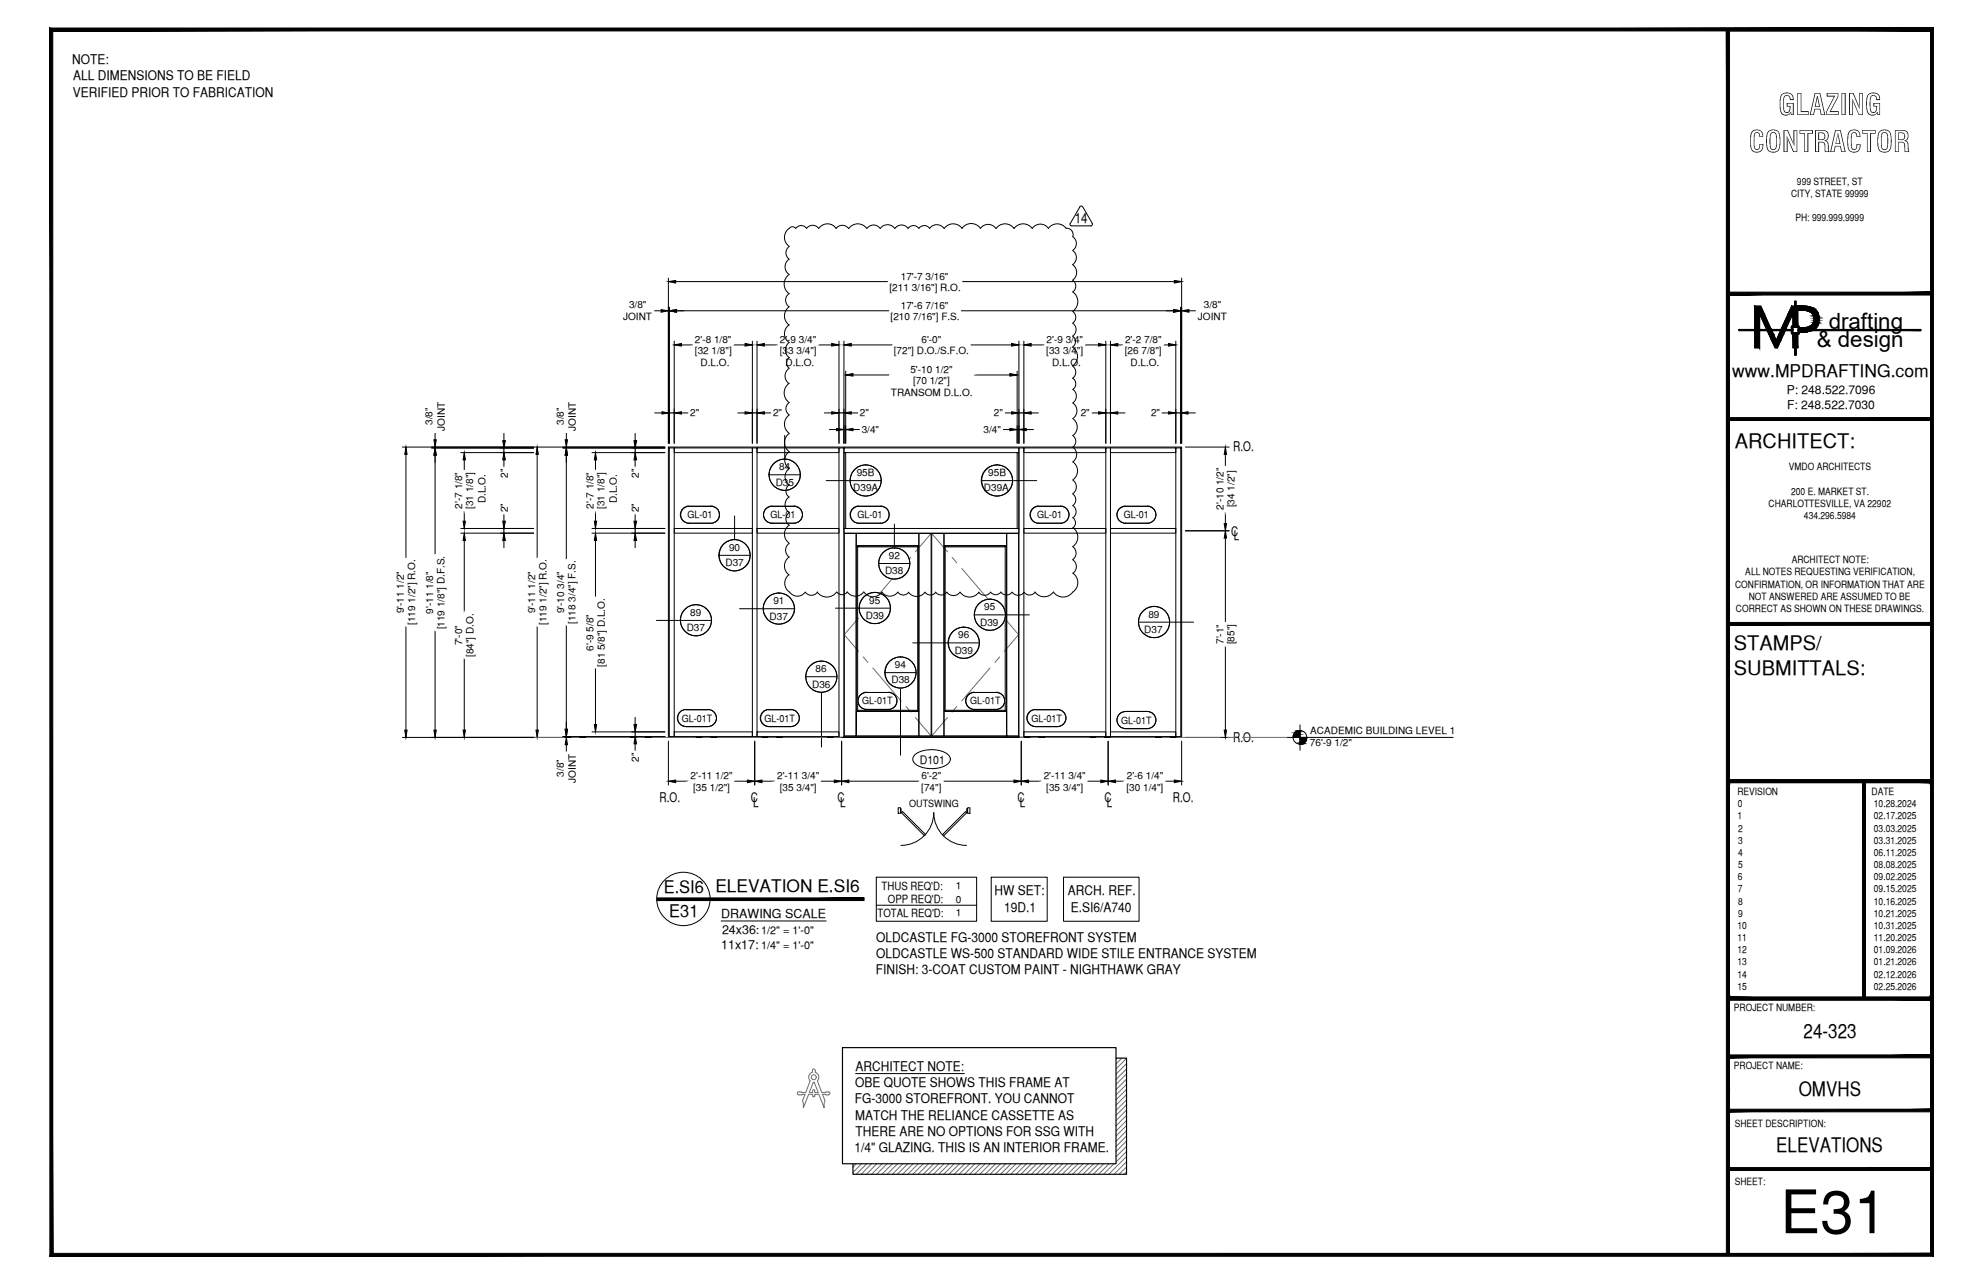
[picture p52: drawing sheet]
<svg xmlns="http://www.w3.org/2000/svg" width="432mm" height="279mm" viewBox="0 0 432 279" stroke-linecap="round" stroke-linejoin="round" font-family="sans-serif">
<defs><g id="words">
<text font-size="13.1" x="387.7" y="268.4">E31</text>
<g font-size="6.3">
<text x="387.2" y="25">GLAZING</text>
<text x="380.8" y="33.1">CONTRACTOR</text>
</g>
<g font-size="4.9">
<text x="398.2" y="71.5">drafting</text>
<text x="395.6" y="75.5">&amp; design</text>
</g>
<g font-size="4.4">
<text x="377.8" y="97.5">ARCHITECT:</text>
<text x="377.6" y="141.5">STAMPS/</text>
<text x="377.6" y="146.9">SUBMITTALS:</text>
<text x="392.7" y="225.8">24-323</text>
<text x="391.7" y="238.5">OMVHS</text>
<text x="386.8" y="250.7">ELEVATIONS</text>
</g>
<g font-size="3.8">
<text x="377.2" y="82">www.MPDRAFTING.com</text>
<text x="144.5" y="194.3">E.SI6 ELEVATION E.SI6</text>
<text x="145.7" y="199.5">E31</text>
</g>
<text font-size="3.1" x="234.1" y="48.5">14</text>
<g font-size="2.9">
<text x="15.7" y="13.9">NOTE:</text>
<text x="15.9" y="17.5">ALL DIMENSIONS TO BE FIELD</text>
<text x="15.9" y="21">VERIFIED PRIOR TO FABRICATION</text>
<text x="268.5" y="98.2">R.O.</text>
<text x="268.1" y="116.6">C</text>
<text x="268.7" y="117.6">L</text>
<text x="268.5" y="161.4">R.O.</text>
<text x="143.6" y="174.5">R.O.</text>
<text x="163.5" y="174.5">C</text>
<text x="164" y="175.5">L</text>
<text x="182.4" y="174.5">C</text>
<text x="182.9" y="175.5">L</text>
<text x="221.6" y="174.5">C</text>
<text x="222.1" y="175.5">L</text>
<text x="240.5" y="174.5">C</text>
<text x="241" y="175.5">L</text>
<text x="255.4" y="174.5">R.O.</text>
<text x="216.5" y="194.8">HW SET:</text>
<text x="232.5" y="194.8">ARCH. REF.</text>
<text x="218.6" y="198.4">19D.1</text>
<text x="233.2" y="198.4">E.SI6/A740</text>
<text x="190.8" y="204.9">OLDCASTLE FG-3000 STOREFRONT SYSTEM</text>
<text x="190.8" y="208.5">OLDCASTLE WS-500 STANDARD WIDE STILE ENTRANCE SYSTEM</text>
<text x="190.7" y="212">FINISH: 3-COAT CUSTOM PAINT - NIGHTHAWK GRAY</text>
<text x="186.3" y="233">ARCHITECT NOTE:</text>
<text x="186.2" y="236.5">OBE QUOTE SHOWS THIS FRAME AT</text>
<text x="186.1" y="240.1">FG-3000 STOREFRONT. YOU CANNOT</text>
<text x="186.2" y="243.6">MATCH THE RELIANCE CASSETTE AS</text>
<text x="186.1" y="250.8">1/4&quot; GLAZING. THIS IS AN INTERIOR FRAME.</text>
<text x="186.3" y="247.2">THERE ARE NO OPTIONS FOR SSG WITH</text>
</g>
<g font-size="2.7">
<text x="157" y="199.8">DRAWING SCALE</text>
<text x="157.2" y="203.1">24x36:</text>
<text x="157" y="206.4">11x17:</text>
</g>
<g font-size="2.6">
<text x="389.1" y="85.8">P: 248.522.7096</text>
<text x="389.1" y="89">F: 248.522.7030</text>
</g>
<g font-size="2.5">
<text x="200.3" y="166.2">D101</text>
<text x="192" y="193.6">THUS REQ'D:</text>
<text x="193.4" y="196.6">OPP REQ'D:</text>
<text x="191.1" y="199.5">TOTAL REQ'D:</text>
</g>
<g font-size="2.4">
<text x="165.7" y="203.3">1/2&quot; = 1'-0&quot;</text>
<text x="165.7" y="206.4">1/4&quot; = 1'-0&quot;</text>
</g>
<g font-size="2.2">
<text x="391.3" y="40.2">999 STREET, ST</text>
<text x="390" y="42.9">CITY, STATE 99999</text>
<text x="391" y="48.2">PH: 999.999.9999</text>
<text x="193.7" y="63.3">[211 3/16&quot;] R.O.</text>
<text x="196.2" y="60.8">17'-7 3/16&quot;</text>
<text x="135.7" y="69.7">JOINT</text>
<text x="137" y="67.1">3/8&quot;</text>
<text x="193.9" y="69.7">[210 7/16&quot;] F.S.</text>
<text x="196.2" y="67.2">17'-6 7/16&quot;</text>
<text x="260.9" y="69.7">JOINT</text>
<text x="262.1" y="67.1">3/8&quot;</text>
<text x="151.3" y="74.6">2'-8 1/8&quot;</text>
<text x="151.3" y="77">[32 1/8&quot;]</text>
<text x="169.8" y="74.6">2'-9 3/4&quot;</text>
<text x="169.8" y="77">[33 3/4&quot;]</text>
<text x="194.6" y="77">[72&quot;] D.O./S.F.O.</text>
<text x="200.7" y="74.6">6'-0&quot;</text>
<text x="227.8" y="77">[33 3/4&quot;]</text>
<text x="227.9" y="74.6">2'-9 3/4&quot;</text>
<text x="244.9" y="77">[26 7/8&quot;]</text>
<text x="245" y="74.6">2'-2 7/8&quot;</text>
<text x="152.6" y="79.7">D.L.O.</text>
<text x="171" y="79.7">D.L.O.</text>
<text x="198.2" y="81.2">5'-10 1/2&quot;</text>
<text x="198.8" y="83.6">[70 1/2&quot;]</text>
<text x="229.1" y="79.7">D.L.O.</text>
<text x="246.2" y="79.7">D.L.O.</text>
<text x="194" y="86.2">TRANSOM D.L.O.</text>
<text x="94.2" y="92.5" transform="rotate(-90 94.2 92.5)">3/8&quot;</text>
<text x="96.8" y="93.7" transform="rotate(-90 96.8 93.7)">JOINT</text>
<text x="122.7" y="92.5" transform="rotate(-90 122.7 92.5)">3/8&quot;</text>
<text x="125.4" y="93.7" transform="rotate(-90 125.4 93.7)">JOINT</text>
<text x="150.3" y="90.6">2&quot;</text>
<text x="168.3" y="90.6">2&quot;</text>
<text x="187.3" y="90.6">2&quot;</text>
<text x="187.6" y="94.2">3/4&quot;</text>
<text x="214.2" y="94.2">3/4&quot;</text>
<text x="216.4" y="90.6">2&quot;</text>
<text x="235.3" y="90.6">2&quot;</text>
<text x="250.6" y="90.6">2&quot;</text>
<text x="110.6" y="103.9" transform="rotate(-90 110.6 103.9)">2&quot;</text>
<text x="139.1" y="103.9" transform="rotate(-90 139.1 103.9)">2&quot;</text>
<text x="168.9" y="105.7">D35</text>
<text x="169.7" y="102.4">84</text>
<text x="185.8" y="106.9">D39A</text>
<text x="186.6" y="103.6">95B</text>
<text x="214.2" y="106.9">D39A</text>
<text x="215.2" y="103.6">95B</text>
<text x="389.5" y="102.3">VMDO ARCHITECTS</text>
<text x="390" y="107.6">200 E. MARKET ST.</text>
<text x="100.6" y="110.7" transform="rotate(-90 100.6 110.7)">2'-7 1/8&quot;</text>
<text x="103.1" y="110.7" transform="rotate(-90 103.1 110.7)">[31 1/8&quot;]</text>
<text x="105.7" y="109.5" transform="rotate(-90 105.7 109.5)">D.L.O.</text>
<text x="110.6" y="111.5" transform="rotate(-90 110.6 111.5)">2&quot;</text>
<text x="129.2" y="110.7" transform="rotate(-90 129.2 110.7)">2'-7 1/8&quot;</text>
<text x="131.6" y="110.7" transform="rotate(-90 131.6 110.7)">[31 1/8&quot;]</text>
<text x="134.3" y="109.5" transform="rotate(-90 134.3 109.5)">D.L.O.</text>
<text x="139.1" y="111.5" transform="rotate(-90 139.1 111.5)">2&quot;</text>
<text x="149.7" y="112.8">GL-01</text>
<text x="167.8" y="112.8">GL-01</text>
<text x="186.7" y="112.8">GL-01</text>
<text x="225.9" y="112.8">GL-01</text>
<text x="244.7" y="112.8">GL-01</text>
<text x="266.4" y="110.9" transform="rotate(-90 266.4 110.9)">2'-10 1/2&quot;</text>
<text x="268.8" y="110.4" transform="rotate(-90 268.8 110.4)">[34 1/2&quot;]</text>
<text x="385.1" y="110.3">CHARLOTTESVILLE, VA 22902</text>
<text x="392.8" y="113">434.296.5984</text>
<text x="158.7" y="119.9">90</text>
<text x="158" y="123.2">D37</text>
<text x="192.7" y="125">D38</text>
<text x="193.5" y="121.7">92</text>
<text x="380" y="125.2">ALL NOTES REQUESTING VERIFICATION,</text>
<text x="390.1" y="122.6">ARCHITECT NOTE:</text>
<text x="168.4" y="131.5">91</text>
<text x="189.3" y="131.4">95</text>
<text x="377.8" y="127.9">CONFIRMATION, OR INFORMATION THAT ARE</text>
<text x="380.8" y="130.6">NOT ANSWERED ARE ASSUMED TO BE</text>
<text x="87.9" y="133.5" transform="rotate(-90 87.9 133.5)">9'-11 1/2&quot;</text>
<text x="90.4" y="136" transform="rotate(-90 90.4 136)">[119 1/2&quot;] R.O.</text>
<text x="94.3" y="133.5" transform="rotate(-90 94.3 133.5)">9'-11 1/8&quot;</text>
<text x="96.8" y="137" transform="rotate(-90 96.8 137)">[119 1/8&quot;] D.F.S.</text>
<text x="116.5" y="133.5" transform="rotate(-90 116.5 133.5)">9'-11 1/2&quot;</text>
<text x="119" y="136" transform="rotate(-90 119 136)">[119 1/2&quot;] R.O.</text>
<text x="122.9" y="133.5" transform="rotate(-90 122.9 133.5)">9'-10 3/4&quot;</text>
<text x="125.3" y="135.8" transform="rotate(-90 125.3 135.8)">[118 3/4&quot;] F.S.</text>
<text x="149.5" y="137.4">D37</text>
<text x="150.3" y="134">89</text>
<text x="167.6" y="134.8">D37</text>
<text x="188.5" y="134.7">D39</text>
<text x="213.4" y="136.1">D39</text>
<text x="214.3" y="132.8">95</text>
<text x="249.2" y="137.7">D37</text>
<text x="250.1" y="134.4">89</text>
<text x="378" y="133.2">CORRECT AS SHOWN ON THESE DRAWINGS.</text>
<text x="100.6" y="140.4" transform="rotate(-90 100.6 140.4)">7'-0&quot;</text>
<text x="103.1" y="143" transform="rotate(-90 103.1 143)">[84&quot;] D.O.</text>
<text x="129.2" y="141.6" transform="rotate(-90 129.2 141.6)">6'-9 5/8&quot;</text>
<text x="207.9" y="142.2">D39</text>
<text x="208.7" y="138.9">96</text>
<text x="266.4" y="140.1" transform="rotate(-90 266.4 140.1)">7'-1&quot;</text>
<text x="268.8" y="140.2" transform="rotate(-90 268.8 140.2)">[85&quot;]</text>
<text x="131.7" y="145.1" transform="rotate(-90 131.7 145.1)">[81 5/8&quot;] D.L.O.</text>
<text x="176.8" y="149.6">D36</text>
<text x="177.6" y="146.3">86</text>
<text x="194.1" y="148.7">D38</text>
<text x="194.9" y="145.4">94</text>
<text x="187.8" y="153.3">GL-01T</text>
<text x="211.3" y="153.3">GL-01T</text>
<text x="148.5" y="157">GL-01T</text>
<text x="166.5" y="157">GL-01T</text>
<text x="224.6" y="157">GL-01T</text>
<text x="244.2" y="157.5">GL-01T</text>
<text x="285.3" y="159.8">ACADEMIC BUILDING LEVEL 1</text>
<text x="139.1" y="165.7" transform="rotate(-90 139.1 165.7)">2&quot;</text>
<text x="285.2" y="162.4">76'-9 1/2&quot;</text>
<text x="122.7" y="169" transform="rotate(-90 122.7 169)">3/8&quot;</text>
<text x="125.4" y="170.3" transform="rotate(-90 125.4 170.3)">JOINT</text>
<text x="150.4" y="169.5">2'-11 1/2&quot;</text>
<text x="150.9" y="172">[35 1/2&quot;]</text>
<text x="169.2" y="169.5">2'-11 3/4&quot;</text>
<text x="169.8" y="172">[35 3/4&quot;]</text>
<text x="200.6" y="172">[74&quot;]</text>
<text x="200.7" y="169.5">6'-2&quot;</text>
<text x="227.3" y="169.5">2'-11 3/4&quot;</text>
<text x="227.8" y="172">[35 3/4&quot;]</text>
<text x="245.3" y="172">[30 1/4&quot;]</text>
<text x="245.4" y="169.5">2'-6 1/4&quot;</text>
<text x="378.3" y="173">REVISION</text>
<text x="407.5" y="173">DATE</text>
<text x="198" y="175.5">OUTSWING</text>
<text x="378.3" y="178.3">1</text>
<text x="378.4" y="175.7">0</text>
<text x="408" y="175.7">10.28.2024</text>
<text x="408" y="178.3">02.17.2025</text>
<text x="378.5" y="181">2</text>
<text x="378.5" y="183.6">3</text>
<text x="408" y="181">03.03.2025</text>
<text x="408" y="183.6">03.31.2025</text>
<text x="378.4" y="191.6">6</text>
<text x="378.5" y="186.2">4</text>
<text x="378.5" y="188.9">5</text>
<text x="408" y="186.2">06.11.2025</text>
<text x="408" y="188.9">08.08.2025</text>
<text x="408" y="191.6">09.02.2025</text>
<text x="208.2" y="193.5">1</text>
<text x="208.2" y="196.5">0</text>
<text x="378.4" y="194.2">7</text>
<text x="378.5" y="196.8">8</text>
<text x="408" y="194.2">09.15.2025</text>
<text x="408" y="196.8">10.16.2025</text>
<text x="208.2" y="199.3">1</text>
<text x="378.3" y="202.1">10</text>
<text x="378.5" y="199.5">9</text>
<text x="408" y="199.5">10.21.2025</text>
<text x="408" y="202.1">10.31.2025</text>
<text x="378.3" y="204.8">11</text>
<text x="378.3" y="207.5">12</text>
<text x="408" y="204.8">11.20.2025</text>
<text x="408" y="207.5">01.09.2026</text>
<text x="378.3" y="210.1">13</text>
<text x="378.3" y="212.7">14</text>
<text x="378.3" y="215.4">15</text>
<text x="408" y="210.1">01.21.2026</text>
<text x="408" y="212.7">02.12.2026</text>
<text x="408" y="215.4">02.25.2026</text>
<text x="377.6" y="219.9">PROJECT NUMBER:</text>
<text x="377.6" y="232.5">PROJECT NAME:</text>
<text x="377.8" y="245.2">SHEET DESCRIPTION:</text>
<text x="377.8" y="257.9">SHEET:</text>
</g>
</g></defs>
<!-- layer: COMPONENTS -->
<g fill="none" stroke="#000" stroke-width=".22">
<path d="M145.7 97.5h1.1v62.8h-1.1zM146.8 97.5h17v1h-17zM163.8 97.5h1v62.8h-1zM164.8 97.5h17.9v1h-17.9zM182.7 97.5h1.1v63h-1.1zM183.8 97.5h38.1v1h-38.1zM221.9 97.5h1v63h-1zM222.9 97.5h17.9v1h-17.9zM240.8 97.5h1v62.8h-1zM241.8 97.5h14.2v1h-14.2zM256 97.5h1.1v62.8h-1.1zM146.8 115h17v1h-17z"/>
<path d="M164.8 115h17.9v1h-17.9zM183.8 115h38.1v1h-38.1zM222.9 115h17.9v1h-17.9zM241.8 115h14.2v1h-14.2zM146.8 159.3h17v1h-17zM164.8 159.3h17.9v1h-17.9zM222.9 159.3h17.9v1h-17.9zM241.8 159.3h14.2v1h-14.2z"/>
</g>
<!-- layer: SYMBOLS -->
<g fill="none" stroke="#fff" stroke-width=".22">
<path d="M170.9 99.9l.9 .1M149.7 113.9h5.4h-5h4.7M154.8 110.2h-5.1h5.4M160 117.4l.8 .1M167.8 113.9h5.4h-5.1h4.8M172.9 110.2h-5.1h5.4M186.7 113.9h5.4h-5.1h4.8M188.5 101.2l.9 .1M191.8 110.2h-5.1h5.4M194.8 119.3h.8M217.1 101.2l-.8 .1M225.9 113.9h5.4h-5.1h4.7"/>
<path d="M230.9 110.2h-5h5.4M244.8 113.9h5.4h-5.1h4.8M249.9 110.2h-5.1h5.4M151.6 131.6l.8 .1M169.6 129l.9 .2M190.5 128.9l.9 .1M209.9 136.5l.9 .1M215.6 130.4l-.9 .1M251.3 132l-.9 .1M149.1 158.1h5.4h-5.1h4.8M154.2 154.4h-5.1h5.4M167.1 158.1h5.4h-5.1h4.8"/>
<path d="M172.2 154.4h-5.1h5.4M178.9 143.9l.8 .1M188.4 154.4h5.4h-5.1h4.8M193.5 150.7h-5.1h5.4M196.1 142.9l.9 .2M211.8 150.7h5.4h-5M212.2 154.4h4.7h-5.1h5.4M225.2 158.1h5.4h-5.1h4.8M230.3 154.4h-5.1h5.4M244.8 158.5h5.4l-5.1 .1h4.8M249.9 154.8l-5.1 .1h5.4"/>
</g>
<g fill="#fff" stroke="#fff" stroke-width=".22">
<path d="M149.2 110.4l.5-.2h5.4zM149.2 110.4h6.6l-.7-.2zM148.7 110.8l.5-.4h6.6zM148.7 110.8h7.6l-.5-.4zM148.7 110.8h7.6l-8 .6zM148.3 111.4h8.3l-.3-.6zM148.3 111.4h8.3l-8.4 .6zM148.2 112h8.5l-.1-.6zM148.2 112h8.5l-8.4 .6zM148.3 112.6h8.3l.1-.6zM148.3 112.6h8.3l-7.9 .6zM148.7 113.2h7.6l.3-.6zM148.7 113.2h7.6l-7.1 .4zM149.2 113.6h6.6l.5-.4zM149.2 113.6h6.6l-6.1 .3zM149.7 113.9h5.4l.7-.3z"/>
<path d="M166.6 154.6l.5-.2h5.4zM166.6 154.6h6.6l-.7-.2zM166.1 155.1l.5-.5h6.6zM166.1 155.1h7.5l-.4-.5zM166.1 155.1h7.5l-7.9 .5zM165.7 155.6h8.3l-.4-.5zM165.7 155.6h8.3l-8.4 .7zM165.6 156.3h8.5l-.1-.7zM165.6 156.3h8.5l-8.4 .6zM165.7 156.9h8.3l.1-.6zM165.7 156.9h8.3l-7.9 .5zM166.1 157.4h7.6l.3-.5zM166.1 157.4h7.6l-7.1 .5zM166.6 157.9h6.6l.5-.5zM166.6 157.9h6.6l-6.1 .2zM167.1 158.1h5.4l.7-.2z"/>
<path d="M186.1 110.4l.6-.2h5.4zM186.1 110.4h6.6l-.6-.2zM185.6 110.8l.5-.4h6.6zM185.6 110.8h7.6l-.5-.4zM185.6 110.8h7.6l-7.9 .6zM185.3 111.4h8.2l-.3-.6zM185.3 111.4h8.2l-8.3 .6zM185.2 112h8.4l-.1-.6zM185.2 112h8.4l-8.3 .6zM185.3 112.6h8.2l.1-.6zM185.3 112.6h8.2l-7.9 .6zM185.6 113.2h7.6l.3-.6zM185.6 113.2h7.6l-7.1 .4zM186.1 113.6h6.6l.5-.4zM186.1 113.6h6.6l-6 .3zM186.7 113.9h5.4l.6-.3z"/>
<path d="M225.2 110.4l.7-.2h5.4zM225.2 110.4h6.7l-.6-.2zM224.8 110.8l.4-.4h6.7zM224.8 110.8h7.5l-.4-.4zM224.8 110.8h7.5l-7.8 .6zM224.5 111.4h8.2l-.4-.6zM224.5 111.4h8.2l-8.4 .6zM224.3 112h8.5l-.1-.6zM224.3 112h8.5l-8.3 .6zM224.5 112.6h8.2l.1-.6zM224.5 112.6h8.2l-7.9 .6zM224.8 113.2h7.5l.4-.6zM224.8 113.2h7.5l-7.1 .4zM225.2 113.6h6.7l.4-.4zM225.2 113.6h6.7l-6 .3zM225.9 113.9h5.4l.6-.3z"/>
<path d="M224.6 154.6l.6-.2h5.4zM224.6 154.6h6.6l-.6-.2zM224.1 155.1l.5-.5h6.6zM224.1 155.1h7.6l-.5-.5zM224.1 155.1h7.6l-7.9 .5zM223.8 155.6h8.2l-.3-.5zM223.8 155.6h8.2l-8.4 .7zM223.6 156.3h8.6l-.2-.7zM223.6 156.3h8.6l-8.4 .6zM223.8 156.9h8.2l.2-.6zM223.8 156.9h8.2l-7.9 .5zM224.1 157.4h7.6l.3-.5zM224.1 157.4h7.6l-7.1 .5zM224.6 157.9h6.6l.5-.5zM224.6 157.9h6.6l-6 .2zM225.2 158.1h5.4l.6-.2z"/>
<path d="M244.2 155.1l.6-.2h5.4zM244.2 155.1h6.6l-.6-.2zM243.6 155.5l.6-.4h6.6zM243.6 155.5h7.7l-.5-.4zM243.6 155.5h7.7l-8 .6zM243.3 156.1h8.3l-.3-.6zM243.3 156.1h8.3l-8.4 .6zM243.2 156.7h8.5l-.1-.6zM243.2 156.7h8.5l-8.4 .6zM243.3 157.3h8.3l.1-.6zM243.3 157.3h8.3l-8 .6zM243.6 157.9h7.7l.3-.6zM243.6 157.9h7.7l-7.1 .4zM244.2 158.3h6.6l.5-.4zM244.2 158.3h6.6l-6 .2zM244.8 158.5h5.4l.6-.2z"/>
<path d="M187.8 150.9l.6-.2h5.4zM187.8 150.9h6.6l-.6-.2zM187.3 151.3l.5-.4h6.6zM187.3 151.3h7.6l-.5-.4zM187.3 151.3h7.6l-8 .6zM186.9 151.9h8.3l-.3-.6zM186.9 151.9h8.3l-8.4 .6zM186.8 152.5h8.5l-.1-.6zM186.8 152.5h8.5l-8.4 .7zM186.9 153.2h8.3l.1-.7zM186.9 153.2h8.3l-7.9 .5zM187.3 153.7h7.6l.3-.5zM187.3 153.7h7.6l-7.1 .4zM187.8 154.1h6.6l.5-.4zM187.8 154.1h6.6l-6 .3zM188.4 154.4h5.4l.6-.3z"/>
<path d="M211.8 150.7l6.1 .2-.7-.2zM211.3 150.9l.5-.2 6.1 .2zM211.3 150.9l7.1 .4-.5-.4zM210.8 151.3l.5-.4 7.1 .4zM210.8 151.3l7.9 .6-.3-.6zM210.8 151.3l7.9 .6h-8.3zM210.4 151.9l8.4 .6-.1-.6zM210.4 151.9l8.4 .6h-8.5zM210.3 152.5l8.4 .7 .1-.7zM210.3 152.5l8.4 .7h-8.3zM210.4 153.2l8 .5 .3-.5zM210.4 153.2l8 .5h-7.6zM210.8 153.7l7.1 .4 .5-.4zM210.8 153.7l7.1 .4h-6.6zM211.3 154.1l5.9 .3 .7-.3zM211.3 154.1l5.9 .3h-5.4z"/>
<path d="M148.5 154.6l.6-.2h5.4zM148.5 154.6h6.6l-.6-.2zM148 155.1l.5-.5h6.6zM148 155.1h7.6l-.5-.5zM148 155.1h7.6l-8 .5zM147.6 155.6h8.3l-.3-.5zM147.6 155.6h8.3l-8.3 .7zM147.6 156.3h8.4l-.1-.7zM147.6 156.3h8.4l-8.4 .6zM147.6 156.9h8.3l.1-.6zM147.6 156.9h8.3l-7.9 .5zM148 157.4h7.6l.3-.5zM148 157.4h7.6l-7.1 .5zM148.5 157.9h6.6l.5-.5zM148.5 157.9h6.6l-6 .2zM149.1 158.1h5.4l.6-.2z"/>
<path d="M167.2 110.4l.6-.2h5.4zM167.2 110.4h6.6l-.6-.2zM166.7 110.8l.5-.4h6.6zM166.7 110.8h7.6l-.5-.4zM166.7 110.8h7.6l-7.9 .6zM166.4 111.4h8.2l-.3-.6zM166.4 111.4h8.2l-8.4 .6zM166.2 112h8.6l-.2-.6zM166.2 112h8.6l-8.4 .6zM166.4 112.6h8.2l.2-.6zM166.4 112.6h8.2l-7.9 .6zM166.7 113.2h7.6l.3-.6zM166.7 113.2h7.6l-7.1 .4zM167.2 113.6h6.6l.5-.4zM167.2 113.6h6.6l-6 .3zM167.8 113.9h5.4l.6-.3z"/>
<path d="M244.2 110.4l.6-.2h5.4zM244.2 110.4h6.6l-.6-.2zM243.6 110.8l.6-.4h6.6zM243.6 110.8h7.7l-.5-.4zM243.6 110.8h7.7l-8 .6zM243.3 111.4h8.3l-.3-.6zM243.3 111.4h8.3l-8.4 .6zM243.2 112h8.5l-.1-.6zM243.2 112h8.5l-8.4 .6zM243.3 112.6h8.3l.1-.6zM243.3 112.6h8.3l-8 .6zM243.6 113.2h7.7l.3-.6zM243.6 113.2h7.7l-7.1 .4zM244.2 113.6h6.6l.5-.4zM244.2 113.6h6.6l-6 .3zM244.8 113.9h5.4l.6-.3z"/>
<path d="M169.2 106.2l.8 .4 .9 .1zM169.2 106.2l2.6 .4-.9 .1zM168.5 105.7l.7 .5 2.6 .4zM168.5 105.7l4.1 .5-.8 .4zM168 105l.5 .7 4.1 .5zM168 105l5.3 .7-.7 .5zM167.6 104.2l.4 .8 5.3 .7zM167.6 104.2l6.2 .8-.5 .7zM167.4 103.3l.2 .9 6.2 .8zM167.4 103.3l6.8 .9-.4 .8zM167.6 102.4l-.2 .9 6.8 .9zM167.6 102.4l6.7 .9-.1 .9zM168 101.6l-.4 .8 6.7 .9zM168 101.6l6.2 .8 .1 .9zM168.5 100.9l-.5 .7 6.2 .8zM168.5 100.9l5.3 .7 .4 .8zM168.5 100.9l5.3 .7-4.6-1.2zM169.2 100.4l4.1 .5 .5 .7zM169.2 100.4l4.1 .5-3.3-.9zM170 100l2.6 .4 .7 .5zM170 100l2.6 .4-1.7-.5zM170.9 99.9l.9 .1 .8 .4z"/>
<path d="M158.2 123.8l.9 .3 .9 .2zM158.2 123.8l2.6 .3-.8 .2zM157.5 123.3l.7 .5 2.6 .3zM157.5 123.3l4.2 .5-.9 .3zM157 122.6l.5 .7 4.2 .5zM157 122.6l5.4 .7-.7 .5zM156.7 121.7l.3 .9 5.4 .7zM156.7 121.7l6.2 .9-.5 .7zM156.6 120.8l.1 .9 6.2 .9zM156.6 120.8l6.7 .9-.4 .9zM156.7 120l-.1 .8 6.7 .9zM156.7 120l6.7 .8-.1 .9zM157 119.1l-.3 .9 6.7 .8zM157 119.1l6.3 .9 .1 .8zM157.5 118.4l-.5 .7 6.3 .9zM157.5 118.4l5.4 .7 .4 .9zM157.5 118.4l5.4 .7-4.7-1.2zM158.2 117.9l4.2 .5 .5 .7zM158.2 117.9l4.2 .5-3.3-.9zM159.1 117.5l2.6 .4 .7 .5zM159.1 117.5l2.6 .4-1.7-.5zM160 117.4l.8 .1 .9 .4z"/>
<path d="M177.2 150.2l1.7 .5zM177.2 150.2l2.5 .4-.8 .1zM176.5 149.7l.7 .5 2.5 .4zM176.5 149.7l4 .5-.8 .4zM175.9 149l.6 .7 4 .5zM175.9 149l5.3 .7-.7 .5zM175.6 148.1l.3 .9 5.3 .7zM175.6 148.1l6.2 .9-.6 .7zM175.5 147.3l.1 .8 6.2 .9zM175.5 147.3l6.6 .8-.3 .9zM175.6 146.4l-.1 .9 6.6 .8zM175.6 146.4l6.6 .9-.1 .8zM175.9 145.5l-.3 .9 6.6 .9zM175.9 145.5l6.2 .9 .1 .9zM176.5 144.8l-.6 .7 6.2 .9zM176.5 144.8l5.3 .7 .3 .9zM176.5 144.8l5.3 .7-4.6-1.2zM177.2 144.3l4 .5 .6 .7zM177.2 144.3l4 .5-3.2-.8zM178 144l2.5 .3 .7 .5zM178 144l2.5 .3-1.6-.4zM178.9 143.9l.8 .1 .8 .3z"/>
<path d="M149.9 137.9l1.7 .5zM149.9 137.9l2.5 .3-.8 .2zM149.2 137.4l.7 .5 2.5 .3zM149.2 137.4l4 .5-.8 .3zM148.6 136.7l.6 .7 4 .5zM148.6 136.7l5.3 .7-.7 .5zM148.3 135.8l.3 .9 5.3 .7zM148.3 135.8l6.2 .9-.6 .7zM148.1 135l.2 .8 6.2 .9zM148.1 135l6.7 .8-.3 .9zM148.3 134.1l-.2 .9 6.7 .8zM148.3 134.1l6.6 .9-.1 .8zM148.6 133.3l-.3 .8 6.6 .9zM148.6 133.3l6.2 .8 .1 .9zM149.2 132.6l-.6 .7 6.2 .8zM149.2 132.6l5.3 .7 .3 .8zM149.2 132.6l5.3 .7-4.6-1.3zM149.9 132l4 .6 .6 .7zM149.9 132l4 .6-3.2-.9zM150.7 131.7l2.5 .3 .7 .6zM150.7 131.7l2.5 .3-1.6-.4zM151.6 131.6l1.6 .4z"/>
<path d="M167.9 135.4l1.7 .4zM167.9 135.4l2.6 .3-.9 .1zM167.2 134.9l.7 .5 2.6 .3zM167.2 134.9l4.1 .5-.8 .3zM166.7 134.1l.5 .8 4.1 .5zM166.7 134.1l5.3 .8-.7 .5zM166.3 133.3l.4 .8 5.3 .8zM166.3 133.3l6.2 .8-.5 .8zM166.2 132.5l.1 .8 6.2 .8zM166.2 132.5l6.7 .8-.4 .8zM166.3 131.6l-.1 .9 6.7 .8zM166.3 131.6l6.7 .9-.1 .8zM166.7 130.7l-.4 .9 6.7 .9zM166.7 130.7l6.2 .9 .1 .9zM167.2 130l-.5 .7 6.2 .9zM167.2 130l5.3 .7 .4 .9zM167.2 130l5.3 .7-4.6-1.2zM167.9 129.5l4.1 .5 .5 .7zM167.9 129.5l4.1 .5-3.3-.8zM168.7 129.2l2.6 .3 .7 .5zM168.7 129.2l2.6 .3-1.7-.5zM169.6 129l1.7 .5z"/>
<path d="M251.3 138.7l1.7-.4-.8 .4zM250.4 138.7h.9l1.7-.4zM250.4 138.7l3.3-.9-.7 .5zM249.6 138.3l.8 .4 3.3-.9zM249.6 138.3l4.7-1.2-.6 .7zM248.9 137.8l.7 .5 4.7-1.2zM248.9 137.8l5.7-1.5-.3 .8zM248.3 137.1l.6 .7 5.7-1.5zM248.3 137.1l6.4-1.7-.1 .9zM248 136.3l.3 .8 6.4-1.7zM248 136.3l6.6-1.8 .1 .9zM247.9 135.4l.1 .9 6.6-1.8zM247.9 135.4l6.4-1.7 .3 .8zM248 134.5l-.1 .9 6.4-1.7zM248 134.5l5.7-1.5 .6 .7zM248.3 133.7l-.3 .8 5.7-1.5zM248.3 133.7l4.7-1.3 .7 .6zM248.9 133l-.6 .7 4.7-1.3zM248.9 133l3.3-.9 .8 .3zM248.9 133l3.3-.9-2.6 .3zM249.6 132.4l1.7-.4 .9 .1zM249.6 132.4l1.7-.4z"/>
<path d="M193 125.6l1.8 .4zM193 125.6l2.6 .3-.8 .1zM192.3 125l.7 .6 2.6 .3zM192.3 125l4.2 .6-.9 .3zM191.8 124.3l.5 .7 4.2 .6zM191.8 124.3l5.4 .7-.7 .6zM191.5 123.5l.3 .8 5.4 .7zM191.5 123.5l6.2 .8-.5 .7zM191.3 122.6l.2 .9 6.2 .8zM191.3 122.6l6.7 .9-.3 .8zM191.5 121.7l-.2 .9 6.7 .9zM191.5 121.7l6.6 .9-.1 .9zM191.8 120.9l-.3 .8 6.6 .9zM191.8 120.9l6.2 .8 .1 .9zM192.3 120.2l-.5 .7 6.2 .8zM192.3 120.2l5.4 .7 .3 .8zM192.3 120.2l5.4 .7-4.7-1.2zM193 119.7l4.2 .5 .5 .7zM193 119.7l4.2 .5-3.3-.9zM193.9 119.3l2.6 .4 .7 .5zM193.9 119.3l2.6 .4-1.7-.4zM194.8 119.3h.8l.9 .4z"/>
<path d="M215.6 137.2l1.6-.5-.8 .4zM214.7 137.1l.9 .1 1.6-.5zM214.7 137.1l3.2-.9-.7 .5zM213.9 136.7l.8 .4 3.2-.9zM213.9 136.7l4.6-1.2-.6 .7zM213.2 136.2l.7 .5 4.6-1.2zM213.2 136.2l5.6-1.5-.3 .8zM212.6 135.5l.6 .7 5.6-1.5zM212.6 135.5l6.3-1.7-.1 .9zM212.3 134.7l.3 .8 6.3-1.7zM212.3 134.7l6.5-1.8 .1 .9zM212.2 133.8l.1 .9 6.5-1.8zM212.2 133.8l6.3-1.7 .3 .8zM212.3 132.9l-.1 .9 6.3-1.7zM212.3 132.9l5.6-1.5 .6 .7zM212.6 132.1l-.3 .8 5.6-1.5zM212.6 132.1l4.6-1.3 .7 .6zM213.2 131.4l-.6 .7 4.6-1.3zM213.2 131.4l3.2-.9 .8 .3zM213.2 131.4l3.2-.9-2.5 .3zM213.9 130.8l1.7-.4 .8 .1zM213.9 130.8l1.7-.4z"/>
<path d="M188.8 135.3l.8 .3 .9 .1zM188.8 135.3l2.6 .3-.9 .1zM188.1 134.7l.7 .6 2.6 .3zM188.1 134.7l4.1 .6-.8 .3zM187.6 134l.5 .7 4.1 .6zM187.6 134l5.3 .7-.7 .6zM187.2 133.2l.4 .8 5.3 .7zM187.2 133.2l6.3 .8-.6 .7zM187.1 132.3l.1 .9 6.3 .8zM187.1 132.3l6.7 .9-.3 .8zM187.2 131.4l-.1 .9 6.7 .9zM187.2 131.4l6.7 .9-.1 .9zM187.6 130.6l-.4 .8 6.7 .9zM187.6 130.6l6.2 .8 .1 .9zM188.1 129.9l-.5 .7 6.2 .8zM188.1 129.9l5.4 .7 .3 .8zM188.1 129.9l5.4 .7-4.7-1.3zM188.8 129.3l4.1 .6 .6 .7zM188.8 129.3l4.1 .6-3.3-.9zM189.6 129l2.6 .3 .7 .6zM189.6 129l2.6 .3-1.7-.4zM190.5 128.9l1.7 .4z"/>
<path d="M208.2 142.8l.8 .4 .9 .1zM208.2 142.8l2.6 .4-.9 .1zM207.5 142.3l.7 .5 2.6 .4zM207.5 142.3l4.1 .5-.8 .4zM206.9 141.6l.6 .7 4.1 .5zM206.9 141.6l5.4 .7-.7 .5zM206.6 140.8l.3 .8 5.4 .7zM206.6 140.8l6.3 .8-.6 .7zM206.5 139.9l.1 .9 6.3 .8zM206.5 139.9l6.7 .9-.3 .8zM206.6 139l-.1 .9 6.7 .9zM206.6 139l6.7 .9-.1 .9zM206.9 138.2l-.3 .8 6.7 .9zM206.9 138.2l6.3 .8 .1 .9zM207.5 137.5l-.6 .7 6.3 .8zM207.5 137.5l5.4 .7 .3 .8zM207.5 137.5l5.4 .7-4.7-1.3zM208.2 136.9l4.1 .6 .6 .7zM208.2 136.9l4.1 .6-3.3-.9zM209 136.6l2.6 .3 .7 .6zM209 136.6l2.6 .3-1.7-.4zM209.9 136.5l1.7 .4z"/>
<path d="M194.4 149.3l1.7 .4zM194.4 149.3l2.6 .3-.9 .1zM193.7 148.7l.7 .6 2.6 .3zM193.7 148.7l4.1 .6-.8 .3zM193.2 148l.5 .7 4.1 .6zM193.2 148l5.3 .7-.7 .6zM192.8 147.2l.4 .8 5.3 .7zM192.8 147.2l6.3 .8-.6 .7zM192.7 146.4l.1 .8 6.3 .8zM192.7 146.4l6.7 .8-.3 .8zM192.8 145.5l-.1 .9 6.7 .8zM192.8 145.5l6.7 .9-.1 .8zM193.2 144.7l-.4 .8 6.7 .9zM193.2 144.7l6.2 .8 .1 .9zM193.7 144l-.5 .7 6.2 .8zM193.7 144l5.4 .7 .3 .8zM193.7 144l5.4 .7-4.7-1.3zM194.4 143.4l4.1 .6 .6 .7zM194.4 143.4l4.1 .6-3.2-.9zM195.3 143.1l2.5 .3 .7 .6zM195.3 143.1l2.5 .3-1.7-.5zM196.1 142.9l1.7 .5z"/>
<path d="M186.8 107.5l1.7 .4zM186.8 107.5l2.6 .3-.9 .1zM186.1 107l.7 .5 2.6 .3zM186.1 107l4.1 .5-.8 .3zM185.5 106.2l.6 .8 4.1 .5zM185.5 106.2l5.4 .8-.7 .5zM185.2 105.4l.3 .8 5.4 .8zM185.2 105.4l6.3 .8-.6 .8zM185.1 104.6l.1 .8 6.3 .8zM185.1 104.6l6.7 .8-.3 .8zM185.2 103.7l-.1 .9 6.7 .8zM185.2 103.7l6.7 .9-.1 .8zM185.5 102.9l-.3 .8 6.7 .9zM185.5 102.9l6.3 .8 .1 .9zM186.1 102.2l-.6 .7 6.3 .8zM186.1 102.2l5.4 .7 .3 .8zM186.1 102.2l5.4 .7-4.7-1.3zM186.8 101.6l4.1 .6 .6 .7zM186.8 101.6l4.1 .6-3.3-.9zM187.6 101.3l2.6 .3 .7 .6zM187.6 101.3l2.6 .3-1.7-.4zM188.5 101.2l1.7 .4z"/>
<path d="M217.1 107.9l1.7-.4zM216.3 107.8l.8 .1 1.7-.4zM216.3 107.8l3.2-.8-.7 .5zM215.5 107.5l.8 .3 3.2-.8zM215.5 107.5l4.6-1.3-.6 .8zM214.8 107l.7 .5 4.6-1.3zM214.8 107l5.6-1.6-.3 .8zM214.2 106.2l.6 .8 5.6-1.6zM214.2 106.2l6.3-1.6-.1 .8zM213.9 105.4l.3 .8 6.3-1.6zM213.9 105.4l6.5-1.7 .1 .9zM213.7 104.6l.2 .8 6.5-1.7zM213.7 104.6l6.4-1.7 .3 .8zM213.9 103.7l-.2 .9 6.4-1.7zM213.9 103.7l5.6-1.5 .6 .7zM214.2 102.9l-.3 .8 5.6-1.5zM214.2 102.9l4.6-1.3 .7 .6zM214.8 102.2l-.6 .7 4.6-1.3zM214.8 102.2l3.2-.9 .8 .3zM214.8 102.2l3.2-.9-2.5 .3zM215.5 101.6l1.6-.4 .9 .1zM215.5 101.6l1.6-.4z"/>
</g>
<g fill="none" stroke="#000" stroke-width=".22">
<path d="M170.9 94.7v5.2M148.7 110.8l1-.6h5.1a1.84 1.84 0 0 1 1.9 1.8 1.84 1.84 0 0 1-1.9 1.9h-4.7a1.84 1.84 0 0 1-1.7-1.1 1.84 1.84 0 0 1 .3-2zM150 110.1a1.87 1.87 0 0 0-1.9 1.9 1.87 1.87 0 0 0 1.9 1.9M150.1 110.2h4.7M150.1 113.9h4.7M154.8 110.1a1.87 1.87 0 0 1 1.9 1.9 1.87 1.87 0 0 1-1.9 1.9M160 112.3v5.1M166.7 110.8l1.1-.6h5.1a1.84 1.84 0 0 1 1.9 1.8 1.84 1.84 0 0 1-1.9 1.9h-4.8a1.84 1.84 0 0 1-1.7-1.1 1.84 1.84 0 0 1 .3-2zM167.4 103.3h6.9M168.1 110.1a1.87 1.87 0 0 0-1.9 1.9 1.87 1.87 0 0 0 1.9 1.9M168.1 110.2h4.8M172.9 110.1a1.87 1.87 0 0 1 1.9 1.9 1.87 1.87 0 0 1-1.9 1.9h-4.8"/>
<path d="M179.9 104.6h12M185.6 110.8l1.1-.6h5.1a1.84 1.84 0 0 1 1.8 1.8 1.84 1.84 0 0 1-1.8 1.9h-4.8a1.84 1.84 0 0 1-1.7-1.1 1.84 1.84 0 0 1 .3-2zM187 110.1a1.87 1.87 0 0 0-1.9 1.9 1.87 1.87 0 0 0 1.9 1.9M187 110.2h4.8M187 113.9h4.8M191.7 110.1a1.87 1.87 0 0 1 1.9 1.9 1.87 1.87 0 0 1-1.9 1.9M194.8 114v5.3M213.7 104.6h12M224.8 110.8l1.1-.6h5a1.84 1.84 0 0 1 1.9 1.8 1.84 1.84 0 0 1-1.9 1.9h-4.7a1.84 1.84 0 0 1-1.7-1.1 1.84 1.84 0 0 1 .3-2zM226.2 110.1a1.87 1.87 0 0 0-1.9 1.9 1.87 1.87 0 0 0 1.9 1.9M226.2 110.2h4.7M230.9 110.1a1.87 1.87 0 0 1 1.9 1.9 1.87 1.87 0 0 1-1.9 1.9h-4.7"/>
<path d="M243.6 110.8l1.2-.6h5.1a1.84 1.84 0 0 1 1.8 1.8 1.84 1.84 0 0 1-1.8 1.9h-4.8a1.84 1.84 0 0 1-1.7-1.1 1.84 1.84 0 0 1 .2-2zM245.1 110.1a1.87 1.87 0 0 0-1.9 1.9 1.87 1.87 0 0 0 1.9 1.9M245.1 110.2h4.8M245.1 113.9h4.8M249.8 110.1a1.87 1.87 0 0 1 1.9 1.9 1.87 1.87 0 0 1-1.9 1.9M142.9 135h12M156.6 120.8h6.8M161 132.5h12M181.9 132.3h12M191.3 122.6h6.8M198.8 139.9h14.5M212.2 133.8h12"/>
<path d="M247.9 135.4h12M148 155.1l.5-.5 .6-.2h5.1a1.84 1.84 0 0 1 1.8 1.9 1.84 1.84 0 0 1-1.8 1.8h-4.8a1.87 1.87 0 0 1-1.7-1 1.87 1.87 0 0 1 .3-2zM149.4 154.4a1.87 1.87 0 0 0-1.9 1.8 1.87 1.87 0 0 0 1.9 1.9M149.4 154.4h4.8M154.1 154.4a1.87 1.87 0 0 1 1.9 1.8 1.87 1.87 0 0 1-1.9 1.9h-4.7M166.1 155.1l.5-.5 .5-.2h5.1a1.84 1.84 0 0 1 1.9 1.9 1.84 1.84 0 0 1-1.9 1.8h-4.8a1.87 1.87 0 0 1-1.6-1.1 1.87 1.87 0 0 1 .3-1.9zM167.4 154.4a1.87 1.87 0 0 0-1.9 1.8 1.87 1.87 0 0 0 1.9 1.9M167.4 154.4h4.8M172.2 154.4a1.87 1.87 0 0 1 1.9 1.8 1.87 1.87 0 0 1-1.9 1.9h-4.8M175.5 147.3h6.7M178.9 150.7v11.9M187.3 151.3l1.1-.6h5.1a1.84 1.84 0 0 1 1.8 1.8 1.84 1.84 0 0 1-1.8 1.9h-4.8a1.84 1.84 0 0 1-1.7-1.1 1.84 1.84 0 0 1 .3-2z"/>
<path d="M188.7 150.6a1.87 1.87 0 0 0-1.9 1.9 1.87 1.87 0 0 0 1.9 1.9M188.7 150.7h4.8M192.7 146.4h6.8M193.5 150.6a1.87 1.87 0 0 1 1.8 1.9 1.87 1.87 0 0 1-1.8 1.9h-4.8M196.1 149.7v14.6M210.8 151.3l1-.6h5.1a1.84 1.84 0 0 1 1.9 1.8 1.84 1.84 0 0 1-1.9 1.9h-4.7a1.84 1.84 0 0 1-1.7-1.1 1.84 1.84 0 0 1 .3-2zM212.1 150.6a1.87 1.87 0 0 0-1.9 1.9 1.87 1.87 0 0 0 1.9 1.9h4.8M212.2 150.7h4.7M216.9 150.6a1.87 1.87 0 0 1 1.9 1.9 1.87 1.87 0 0 1-1.9 1.9M224.1 155.1l.5-.5 .6-.2h5.1a1.84 1.84 0 0 1 1.9 1.9 1.84 1.84 0 0 1-1.9 1.8h-4.8a1.87 1.87 0 0 1-1.7-1.1 1.87 1.87 0 0 1 .3-1.9zM225.5 154.4a1.87 1.87 0 0 0-1.9 1.8 1.87 1.87 0 0 0 1.9 1.9M225.5 154.4h4.8"/>
<path d="M225.5 158.1h4.8M230.2 154.4a1.87 1.87 0 0 1 1.9 1.8 1.87 1.87 0 0 1-1.9 1.9M243.6 155.5l.6-.4 .9-.3h4.8a1.87 1.87 0 0 1 1.8 1.9 1.87 1.87 0 0 1-1.8 1.9h-4.8a1.87 1.87 0 0 1-1.7-1.1 1.87 1.87 0 0 1 .2-2zM245.1 154.8a1.87 1.87 0 0 0-1.9 1.9 1.87 1.87 0 0 0 1.9 1.9M245.1 154.8h4.8M245.1 158.6h4.8M249.8 154.8a1.87 1.87 0 0 1 1.9 1.9 1.87 1.87 0 0 1-1.9 1.9M283.1 157.7v5.6M280.4 160.5h36M190.8 190.9h21.9v9.6h-21.9zM190.8 197h21.9"/>
<circle cx="170.8" cy="103.3" r="3.4"/>
<circle cx="170.9" cy="103.3" r="3.4"/>
<circle cx="188.5" cy="104.6" r="3.4"/>
<circle cx="217.1" cy="104.6" r="3.4"/>
<circle cx="151.5" cy="135" r="3.4"/>
<circle cx="159.9" cy="120.8" r="3.4"/>
<circle cx="160" cy="120.8" r="3.4"/>
<circle cx="169.6" cy="132.4" r="3.4"/>
<circle cx="190.5" cy="132.3" r="3.4"/>
<circle cx="194.7" cy="122.7" r="3.4"/>
<circle cx="194.7" cy="122.6" r="3.4"/>
<circle cx="209.8" cy="139.9" r="3.4"/>
<circle cx="209.9" cy="139.9" r="3.4"/>
<circle cx="215.6" cy="133.8" r="3.4"/>
<circle cx="251.3" cy="135.3" r="3.4"/>
<circle cx="251.3" cy="135.4" r="3.4"/>
<circle cx="178.8" cy="147.3" r="3.4"/>
<circle cx="178.8" cy="147.2" r="3.4"/>
<circle cx="196.1" cy="146.3" r="3.4"/>
<circle cx="283.1" cy="160.4" r="1.49"/>
<circle cx="148.8" cy="195.6" r="5.8"/>
</g>
<!-- layer: ROUGH OPENING -->
<path d="M145.5 97.3h111.8v63.2h-111.8z" fill="none" stroke="#000" stroke-width=".22"/>
<!-- layer: DIM -->
<g fill="none" stroke="#000" stroke-width=".22">
<path d="M142.4 67.6h1.6M145.5 60.5v36M145.5 67.6h.2M145.7 66.9v29.6M146.8 74.2v22.3M147.1 61.3h46.3M147.3 67.6h46.4M148.4 75.1h2.6M159.6 75.1h2.6M163.8 74.2v22.3M164.8 74.2v22.3M166.4 75.1h3.1"/>
<path d="M178.1 75.1h3M182.7 74.2v22.3M183.8 74.2v22.3M185.4 75.1h9M209.2 67.6h46.3M209.4 61.3h46.3M211.3 75.1h9M221.9 74.2v22.3M222.9 74.2v22.3M224.5 75.1h3.1M236.2 75.1h3M240.8 74.2v22.3"/>
<path d="M241.8 74.2v22.3M243.4 75.1h1.3M253.2 75.1h1.2M256 74.2v22.3M257.1 66.9v29.6M257.1 67.6h.2M257.3 60.5v36M258.9 67.6h1.6M87.6 97.3h57.2M88.4 98.9v22.6M94 97.5h22.2M94.7 94.1v1.6"/>
<path d="M94.7 97.3v.2M94.7 99.1v21.6M100.3 98.5h15.9M109.7 94.3v1.6M109.7 97.5v1M117 98.9v22.6M122.6 97.5h22.2M123.3 94.1v1.6M123.3 97.3v.2M123.3 99.1v22.6M128.9 98.5h15.9M138.3 94.3v1.6"/>
<path d="M138.3 97.5v1M142.6 89.9h1.5M145.7 89.9h1.1M148.4 89.9h1.6M160.7 89.9h1.5M163.8 89.9h1M166.4 89.9h1.6M179.5 89.9h1.6M180.6 93.5h1.6M182.7 89.9h1.1M183.8 93.5h.3M184.1 80.8v15.7"/>
<path d="M185.4 89.9h1.5M185.7 93.5h1.6M185.7 81.6h8M212 81.6h7.9M218.3 93.5h1.6M218.7 89.9h1.6M221.5 80.8v15.7M221.5 93.5h.4M221.9 89.9h1M223.5 93.5h1.5M224.5 89.9h1.6M237.6 89.9h1.6"/>
<path d="M240.8 89.9h1M243.4 89.9h1.6M252.9 89.9h1.5M256 89.9h1.1M258.1 97.3h9.6M258.7 89.9h1.6M266.8 98.9v2.6M100.3 115h15.9M100.3 116h15.9M101.1 100.1v2.3M101.1 111.1v2.3M101.1 117.6v15.7"/>
<path d="M109.7 100.1v1.6M109.7 111.8v1.6M109.7 115v1M109.7 117.6v1.6M128.9 115h15.9M128.9 116h15.9M129.7 100.1v2.3M129.7 111.1v2.3M129.7 117.6v12.3M138.3 100.1v1.6M138.3 111.8v1.6M138.3 115v1"/>
<path d="M138.3 117.6v1.6M258.1 115.5h9.6M266.8 111.3v2.6M266.8 117.1v18.4M88.4 136.3v22.6M94.7 137.2v21.7M117 136.3v22.6M123.3 136v22.7M101.1 143.3v15.6M128.9 159.3h15.9M129.7 145.4v12.3M138.3 156.1v1.6"/>
<path d="M138.3 159.3v1M266.8 140.5v18.4M87.6 160.5h57.2M122.6 160.3h22.2M123.3 160.3v.2M123.3 162.1v1.5M138.3 161.9v1.5M145.5 161.3v9.5M147.1 170h3M159.8 170h3M164.3 161.3v9.5M165.9 170h3"/>
<path d="M178.7 170h3M183.3 161.3v9.5M184.8 170h15.5M205.3 170h15.5M222.4 161.3v9.5M224 170h2.9M236.7 170h3M241.3 161.3v9.5M242.9 170h2.1M253.6 170h2.1M257.3 161.3v9.5M258.1 160.5h9.6"/>
</g>
<g fill="#000" stroke="#000" stroke-width=".22">
<path d="M144 67.4l1.5 .2-1.5 .3zM145.5 61.3l1.6-.3v.6zM145.7 67.6l1.6-.2v.5zM146.8 75.1l1.6-.4v.6zM162.2 74.7l1.6 .4-1.6 .2zM164.8 75.1l1.6-.4v.6zM181.1 74.7l1.6 .4-1.6 .2zM183.8 75.1l1.6-.4v.6zM220.3 74.7l1.6 .4-1.6 .2zM222.9 75.1l1.6-.4v.6zM239.2 74.7l1.6 .4-1.6 .2zM241.8 75.1l1.6-.4v.6z"/>
<path d="M254.4 74.7l1.6 .4-1.6 .2zM255.5 67.4l1.6 .2-1.6 .3zM255.7 61l1.6 .3-1.6 .3zM257.3 67.6l1.6-.2v.5zM88.4 97.3l.2 1.6h-.5zM94.7 97.5l.3 1.6h-.5zM94.5 95.7h.5l-.3 1.6zM109.5 95.9h.5l-.3 1.6zM117 97.3l.2 1.6h-.5zM123.3 97.5l.3 1.6h-.5zM123.1 95.7h.5l-.3 1.6zM138 95.9h.6l-.3 1.6z"/>
<path d="M144.1 89.6l1.6 .3-1.6 .2zM146.8 89.9l1.6-.3v.5zM162.2 89.6l1.6 .3-1.6 .2zM164.8 89.9l1.6-.3v.5zM181.1 89.6l1.6 .3-1.6 .2zM182.2 93.2l1.6 .3-1.6 .2zM183.8 89.9l1.6-.3v.5zM184.1 81.6l1.6-.3v.6zM184.1 93.5l1.6-.3v.5zM219.9 93.2l1.6 .3-1.6 .2zM219.9 81.3l1.6 .3-1.6 .3zM220.3 89.6l1.6 .3-1.6 .2z"/>
<path d="M221.9 93.5l1.6-.3v.5zM222.9 89.9l1.6-.3v.5zM239.2 89.6l1.6 .3-1.6 .2zM241.8 89.9l1.6-.3v.5zM254.4 89.6l1.6 .3-1.6 .2zM257.1 89.9l1.6-.3v.5zM266.8 97.3l.3 1.6h-.5zM101.1 98.5l.2 1.6h-.5zM100.8 113.4h.5l-.2 1.6zM101.1 116l.2 1.6h-.5zM109.7 98.5l.3 1.6h-.5zM109.7 116l.3 1.6h-.5z"/>
<path d="M109.5 113.4h.5l-.3 1.6zM129.7 98.5l.2 1.6h-.5zM129.4 113.4h.5l-.2 1.6zM129.7 116l.2 1.6h-.5zM138.3 98.5l.3 1.6h-.6zM138.3 116l.3 1.6h-.6zM138 113.4h.6l-.3 1.6zM266.6 113.9h.5l-.3 1.6zM266.8 115.5l.3 1.6h-.5zM88.1 158.9h.5l-.2 1.6zM94.5 158.9h.5l-.3 1.6zM100.8 158.9h.5l-.2 1.6z"/>
<path d="M116.7 158.9h.5l-.2 1.6zM123.1 158.7h.5l-.3 1.6zM129.4 157.7h.5l-.2 1.6zM138 157.7h.6l-.3 1.6zM266.6 158.9h.5l-.3 1.6zM123.3 160.5l.3 1.6h-.5zM138.3 160.3l.3 1.6h-.6zM145.5 170l1.6-.3v.6zM162.8 169.7l1.5 .3-1.5 .3zM164.3 170l1.6-.3v.6zM181.7 169.7l1.6 .3-1.6 .3zM183.3 170l1.5-.3v.6z"/>
<path d="M220.8 169.7l1.6 .3-1.6 .3zM222.4 170l1.6-.3v.6zM239.7 169.7l1.6 .3-1.6 .3zM241.3 170l1.6-.3v.6zM255.7 169.7l1.6 .3-1.6 .3z"/>
</g>
<g fill="#fff" stroke="#fff" stroke-width=".22">
<path d="M196 58.9v2.4l10.9-2.4zM196 61.3l10.9-2.4v2.4z"/>
<path d="M193.4 61.3v2.9l16-2.9zM193.4 64.2l16-2.9v2.9z"/>
<path d="M196 65.2v2.4l10.9-2.4zM196 67.6l10.9-2.4v2.4z"/>
<path d="M193.7 67.6v2.9l15.5-2.9zM193.7 70.5l15.5-2.9v2.9z"/>
<path d="M260.5 65.1v5.1l7-5.1zM260.5 70.2l7-5.1v5.1z"/>
<path d="M135.4 65.1v5.1l7-5.1zM135.4 70.2l7-5.1v5.1z"/>
<path d="M186.9 88.6v2.4l2.6-2.4zM186.9 91l2.6-2.4v2.4z"/>
<path d="M150 88.6v2.4l2.6-2.4zM150 91l2.6-2.4v2.4z"/>
<path d="M151 72.6v2.5l8.6-2.5zM151 75.1l8.6-2.5v2.5z"/>
<path d="M151.1 75.1v5l8.5-5zM151.1 80.1l8.5-5v5z"/>
<path d="M168 88.6v2.4l2.6-2.4zM168 91l2.6-2.4v2.4z"/>
<path d="M114.6 124v9.7h2.4zM114.6 124h2.4v9.7z"/>
<path d="M117 121.5v14.8h2.8zM117 121.5h2.8v14.8z"/>
<path d="M120.9 124v9.7h2.4zM120.9 124h2.4v9.7z"/>
<path d="M123.3 121.7v14.3h2.9zM123.3 121.7h2.9v14.3z"/>
<path d="M120.8 87.1v7h5.1zM120.8 87.1h5.1v7z"/>
<path d="M120.8 163.6v7.1h5.1zM120.8 163.6h5.1v7.1z"/>
<path d="M137.2 101.7v2.6h2.3zM137.2 101.7h2.3v2.6z"/>
<path d="M137.2 163.4v2.7h2.3zM137.2 163.4h2.3v2.7z"/>
<path d="M127.3 102.4v8.7h2.4zM127.3 102.4h2.4v8.7z"/>
<path d="M129.7 102.5v8.5h5zM129.7 102.5h5v8.5z"/>
<path d="M137.2 109.2v2.6h2.3zM137.2 109.2h2.3v2.6z"/>
<path d="M169.5 72.6v2.5l8.6-2.5zM169.5 75.1l8.6-2.5v2.5z"/>
<path d="M169.5 75.1v5l8.6-5zM169.5 80.1l8.6-5v5z"/>
<path d="M216.1 88.6v2.4l2.6-2.4zM216.1 91l2.6-2.4v2.4z"/>
<path d="M200.3 72.6v2.5l5-2.5zM200.3 75.1l5-2.5v2.5z"/>
<path d="M194.4 75.1v2.8l16.9-2.8zM194.4 77.9l16.9-2.8v2.8z"/>
<path d="M235 88.6v2.4l2.6-2.4zM235 91l2.6-2.4v2.4z"/>
<path d="M227.6 72.6v2.5l8.6-2.5zM227.6 75.1l8.6-2.5v2.5z"/>
<path d="M227.6 75.1v5l8.5-5zM227.6 80.1l8.5-5v5z"/>
<path d="M250.3 88.6v2.4l2.6-2.4zM250.3 91l2.6-2.4v2.4z"/>
<path d="M244.7 72.6v2.5l8.5-2.5zM244.7 75.1l8.5-2.5v2.5z"/>
<path d="M244.7 75.1v5l8.5-5zM244.7 80.1l8.5-5v5z"/>
<path d="M127.3 133.3v8.6h2.4zM127.3 133.3h2.4v8.6z"/>
<path d="M129.7 129.9v15.5h2.8zM129.7 129.9h2.8v15.5z"/>
<path d="M150.1 167.6v2.4l9.7-2.4zM150.1 170l9.7-2.4v2.4z"/>
<path d="M150.7 170v2.8l8.5-2.8zM150.7 172.8l8.5-2.8v2.8z"/>
<path d="M245 167.6v2.4l8.6-2.4zM245 170l8.6-2.4v2.4z"/>
<path d="M245 170v2.8l8.6-2.8zM245 172.8l8.6-2.8v2.8z"/>
<path d="M168.9 167.6v2.4l9.8-2.4zM168.9 170l9.8-2.4v2.4z"/>
<path d="M169.5 170v2.8l8.6-2.8zM169.5 172.8l8.6-2.8v2.8z"/>
<path d="M200.3 167.6v2.4l5-2.4zM200.3 170l5-2.4v2.4z"/>
<path d="M200.3 170v2.8l5-2.8zM200.3 172.8l5-2.8v2.8z"/>
<path d="M226.9 167.6v2.4l9.8-2.4zM226.9 170l9.8-2.4v2.4z"/>
<path d="M227.6 170v2.8l8.5-2.8zM227.6 172.8l8.5-2.8v2.8z"/>
<path d="M264.4 101.5v9.8h2.4zM264.4 101.5h2.4v9.8z"/>
<path d="M266.8 102.1v8.6h2.9zM266.8 102.1h2.9v8.6z"/>
<path d="M264.5 135.5v5h2.3zM264.5 135.5h2.3v5z"/>
<path d="M266.8 135.6v4.9h2.9zM266.8 135.6h2.9v4.9z"/>
<path d="M86 124v9.7h2.4zM86 124h2.4v9.7z"/>
<path d="M88.4 121.5v14.8h2.8zM88.4 121.5h2.8v14.8z"/>
<path d="M92.3 124.1v9.8h2.4zM92.3 124.1h2.4v9.8z"/>
<path d="M94.7 120.7v16.5h2.9zM94.7 120.7h2.9v16.5z"/>
<path d="M92.2 87.1v7h5.1zM92.2 87.1h5.1v7z"/>
<path d="M108.6 101.7v2.6h2.3zM108.6 101.7h2.3v2.6z"/>
<path d="M98.7 102.4v8.7h2.4zM98.7 102.4h2.4v8.7z"/>
<path d="M101.1 102.5v8.5h5.1zM101.1 102.5h5.1v8.5z"/>
<path d="M108.6 109.2v2.6h2.3zM108.6 109.2h2.3v2.6z"/>
<path d="M98.7 135.8v4.9h2.4zM98.7 135.8h2.4v4.9z"/>
<path d="M101.1 133.3v10h2.8zM101.1 133.3h2.8v10z"/>
<path d="M213.9 92.3v2.4l4.4-2.4zM213.9 94.7l4.4-2.4v2.4z"/>
<path d="M197.9 79.1v2.5l9.8-2.5zM197.9 81.6l9.8-2.5v2.5z"/>
<path d="M193.7 81.6v5.1l18.3-5.1zM193.7 86.7l18.3-5.1v5.1z"/>
<path d="M187.3 92.3v2.4l4.5-2.4zM187.3 94.7l4.5-2.4v2.4z"/>
</g>
<!-- layer: MEDIUM_1 -->
<path d="M145.5 160.5h111.8" fill="none" stroke="#000" stroke-width=".22"/>
<!-- layer: GRID LINES -->
<g fill="none" stroke="#6c6c6c" stroke-width=".22">
<path d="M113 160.5h9.9M124.5 160.5h1.5M127.6 160.5h9.6M138.7 160.5h1.6M141.9 160.5h9.5M153 160.5h1.6M156.2 160.5h9.5M167.3 160.5h1.6M170.5 160.5h9.5M181.6 160.5h1.6M184.8 160.5h9.5M195.9 160.5h1.6"/>
<path d="M199.1 160.5h9.5M210.2 160.5h1.6M213.4 160.5h9.5M224.5 160.5h1.6M227.6 160.5h9.6M238.8 160.5h1.5M241.9 160.5h9.6M253 160.5h1.6M256.2 160.5h9.5M267.3 160.5h1.6M270.5 160.5h9.9"/>
</g>
<!-- layer: LIGHT_1 -->
<g fill="none" stroke="#6c6c6c" stroke-width=".22">
<path d="M202.8 116.1l-3.5 4M202.9 116.1l3.4 4M186.9 134.5l-3.1 3.6 3.1 3.6M189 132.1l-1 1.2M196.2 123.7l-6.1 7.2M198.3 121.3l-1 1.2M207.3 121.3l1 1.2M209.4 123.7l6.2 7.2M216.7 132.1l1 1.2M218.7 134.5l3.1 3.6-3.1 3.6M188 142.9l1 1.2M190.1 145.4l6.1 7.1"/>
<path d="M197.3 153.7l1 1.2M199.3 156.1l3.5 4M206.3 156.1l-3.4 4M208.3 153.7l-1 1.2M215.6 145.4l-6.2 7.1M217.7 142.9l-1 1.2M174 237.6a.35 .35 0 0 0-.4 .3 .35 .35 0 0 0 .4 .4l1.3-.2-.5 1.4 .1 1.5 1.2-2.9h.9v.4l.2 .2 .2-.2v-.4h.9l1.2 2.9 .1-1.5-.5-1.4 1.3 .2M176.4 235.2l-.9 2.5-1.5-.1M176.9 233.3a1.11 1.11 0 0 0-.5 1.9M176.9 232.9v.4M176.9 232.9l.3-.3 .3 .3M177.1 235.5h.2l.9 2.2h-.8v-.5l-.2-.1-.2 .2v.4h-.8z"/>
<path d="M177.5 232.9v.4a1.11 1.11 0 0 1 .5 1.9M178 235.2l.9 2.5 1.5-.1M180.4 237.6a.35 .35 0 0 1 .3 .3 .35 .35 0 0 1-.3 .4M243.1 230.3l-.1 .1M244.3 230.3l-1.3 1.2M245.3 230.3l-2.3 2.3M245.3 231.5l-2.3 2.2M245.3 232.6l-2.3 2.3M245.3 233.7l-2.3 2.3M245.3 234.8l-2.3 2.3M245.3 236l-2.3 2.3M245.3 237l-2.3 2.3"/>
<path d="M245.3 238.2l-2.3 2.3M245.3 239.3l-2.3 2.3M186.4 253.2l-.7 .8M187.6 253.2l-1.9 1.9M188.7 253.2l-2.3 2.3M189.8 253.2l-2.3 2.3M190.9 253.2l-2.2 2.3M192.1 253.2l-2.3 2.3M193.2 253.2l-2.3 2.3M194.3 253.2l-2.3 2.3M195.5 253.2l-2.3 2.3M196.6 253.2l-2.3 2.3"/>
<path d="M197.7 253.2l-2.3 2.3M198.8 253.2l-2.3 2.3M200 253.2l-2.3 2.3M201 253.2l-2.2 2.3M202.2 253.2l-2.3 2.3M203.3 253.2l-2.3 2.3M204.4 253.2l-2.3 2.3M205.5 253.2l-2.2 2.3M206.7 253.2l-2.3 2.3M207.8 253.2l-2.3 2.3M208.9 253.2l-2.3 2.3M210.1 253.2l-2.3 2.3"/>
<path d="M211.1 253.2l-2.2 2.3M212.3 253.2l-2.3 2.3M213.4 253.2l-2.3 2.3M214.5 253.2l-2.3 2.3M215.6 253.2l-2.2 2.3M216.8 253.2l-2.3 2.3M217.9 253.2l-2.3 2.3M219 253.2l-2.3 2.3M220.2 253.2l-2.3 2.3M221.2 253.2l-2.3 2.3M222.4 253.2l-2.3 2.3M223.5 253.2l-2.3 2.3"/>
<path d="M224.6 253.2l-2.3 2.3M225.7 253.2l-2.2 2.3M226.9 253.2l-2.3 2.3M228 253.2l-2.3 2.3M229.1 253.2l-2.3 2.3M230.3 253.2l-2.3 2.3M231.4 253.2l-2.3 2.3M232.5 253.2l-2.3 2.3M233.6 253.2l-2.3 2.3M234.8 253.2l-2.3 2.3M235.8 253.2l-2.2 2.3M237 253.2l-2.3 2.3"/>
<path d="M238.1 253.2l-2.3 2.3M239.2 253.2l-2.3 2.3M240.3 253.2l-2.2 2.3M241.5 253.2l-2.3 2.3M242.6 253.2l-2.3 2.3M245.3 240.4l-2.3 2.3M245.3 241.6l-2.3 2.2M245.3 242.7l-2.3 2.3M245.3 243.8l-2.3 2.3M245.3 244.9l-2.3 2.3M245.3 246.1l-2.3 2.2M245.3 247.2l-2.3 2.3"/>
<path d="M245.3 248.3l-2.3 2.3M245.3 249.4l-2.3 2.3M245.3 250.6l-2.3 2.3M245.3 251.7l-3.9 3.8M245.3 252.8l-2.7 2.7M245.3 253.9l-1.7 1.6M245.3 255l-.5 .5"/>
<circle cx="177.2" cy="234.4" r=".54"/>
</g>
<!-- layer: MEDIUM_2 -->
<g fill="none" stroke="#000" stroke-width=".22">
<path d="M183.8 98.5h.3v16.5h-.3zM221.5 98.5h.4v16.5h-.4zM183.8 116.1h2.6v44v-5.3h13.7v5.3h-16.3zM186.4 116.1h13.7v2.6h-13.7zM186.4 118.7h.4v36.1h-.4zM186.8 118.7h13v.3h-13zM199.8 118.7h.3v36.1h-.3zM200.1 116.1h2.7v44h-2.7zM202.9 116.1h2.6v44h-2.6zM205.5 116.1h13.7v2.6h-13.7zM205.5 118.7h.3v36.1h-.3zM205.8 118.7h13.1v.3h-13.1z"/>
<path d="M218.9 118.7h.3v36.1h-.3zM219.2 116.1h2.6v44h-16.3v-5.3h13.7v5.3zM186.8 154.6h13v.2h-13zM205.8 154.6h13.1v.2h-13.1zM183.8 160.2h38.1v.3h-38.1zM195.6 175.8h.5v1.2h-.5zM196.1 176h.1v.8h-.1zM196.5 176.6l5 5-.2 .3-5-5.1zM210.2 176.6l.3 .2-5 5.1-.3-.3zM210.5 176h.2v.8h-.2zM210.7 175.8h.5v1.2h-.5zM196.2 184a7.1 7.1 0 0 0 7.1-7.2 7.1 7.1 0 0 0 7.2 7.2"/>
<path d="M157 200.4h22.9"/>
</g>
<!-- layer: SYMBOLS -->
<g fill="#000" stroke="#000" stroke-width=".22">
<path d="M282.8 159h.3zM283.1 161.9h.5z"/>
<path d="M282.8 159l.3 .1zM282.6 159.1h.5z"/>
<path d="M282.6 159.1l.5 .1v-.1zM282.4 159.2l.2-.1 .5 .1z"/>
<path d="M282.4 159.2l.7 .1v-.1zM282.1 159.3l.3-.1 .7 .1z"/>
<path d="M282.1 159.3l1 .2v-.2zM282.1 159.3l1 .2h-1.2z"/>
<path d="M281.9 159.5l1.2 .3v-.3zM281.9 159.5l1.2 .3h-1.3z"/>
<path d="M281.8 159.8l1.3 .2v-.2zM281.8 159.8l1.3 .2h-1.4z"/>
<path d="M281.7 160l1.4 .2v-.2zM281.7 160l1.4 .2h-1.5z"/>
<path d="M281.6 160.2l1.5 .3v-.3zM281.6 160.2l1.5 .3h-1.5z"/>
<path d="M283.1 161.9h.2zM283.1 161.9h.2z"/>
<path d="M283.1 161.8h.7zM283.1 161.8l.5 .1z"/>
<path d="M283.1 161.6l.7 .2 .2-.2zM283.1 161.6l.7 .2h-.7z"/>
<path d="M283.1 161.4l.9 .2 .2-.2zM283.1 161.4l.9 .2h-.9z"/>
<path d="M283.1 161.2l1.1 .2 .2-.2zM283.1 161.2l1.1 .2h-1.1z"/>
<path d="M283.1 161l1.3 .2 .1-.2zM283.1 161l1.3 .2h-1.3z"/>
<path d="M283.1 160.7l1.4 .3v-.3zM283.1 160.7l1.4 .3h-1.4z"/>
<path d="M283.1 160.5l1.4 .2 .1-.2zM283.1 160.5l1.4 .2h-1.4z"/>
<path d="M143.1 195.4v.6l45.1-.6zM143.1 196l45.1-.6v.6z"/>
</g>
<!-- layer: NOTES -->
<path d="M199.1 164.4a6.3 6.3 0 0 1 7.5 0 1.43 1.43 0 0 1-.9 2.3 6.5 6.5 0 0 1-6.6-.7 1.16 1.16 0 0 1 0-1.6zM215.8 190.9h12.2v9.6h-12.2zM231.6 190.9h16.4v9.6h-16.4zM186.3 233.6h23.7" fill="none" stroke="#000" stroke-width=".22"/>
<!-- layer: HEAVY_2 -->
<path d="M183.5 228h59.5v25.2h-59.5zM243 230.3h2.3v25.2h-59.6v-2.3" fill="none" stroke="#000" stroke-width=".25"/>
<!-- layer: 13TH REVISION -->
<g fill="none" stroke="#000" stroke-width=".22">
<path d="M171.8 56.4a2 2 0 0 0 0 3.3M171.8 49.7a2.38 2.38 0 0 0 0 3.9M171.8 59.7a2.57 2.57 0 0 0 0 4.2M171.9 53.6a1.68 1.68 0 0 0 0 2.8M182 49.7a1.68 1.68 0 0 1 2.8 0M182.1 49.7a2.32 2.32 0 0 0-3.8 0 1.65 1.65 0 0 0-2.7 0 1.4 1.4 0 0 0-2.3 0l-.2-.2a.86 .86 0 0 0-1.2 .2M184.8 49.7a2.38 2.38 0 0 1 3.9 0M188.8 49.7a1.75 1.75 0 0 1 2.8 0M191.7 49.7a1.94 1.94 0 0 1 3.1 0M200.1 49.7a1.43 1.43 0 0 0-2.4 0 1.75 1.75 0 0 0-2.8 0M200.1 49.7a1.43 1.43 0 0 1 2.3 0M202.4 49.7a1.94 1.94 0 0 1 3.2 0"/>
<path d="M205.6 49.7a2.39 2.39 0 0 1 3.9 0 2.42 2.42 0 0 1 4 0 2.1 2.1 0 0 1 3.4 0 2.38 2.38 0 0 1 3.9 0M220.8 49.7a2.44 2.44 0 0 1 4 0M224.8 49.7a2.09 2.09 0 0 1 3.5 0 2.38 2.38 0 0 1 3.9 0M232.2 49.7a1.42 1.42 0 0 1 1.4 1.8 1.82 1.82 0 0 1 0 3 1.87 1.87 0 0 1 0 3.1M233 48.6a.35 .35 0 0 0 .3 .5M233.4 49.1h4.2M233.6 57.6a2.06 2.06 0 0 1 0 3.4M235.7 45a.35 .35 0 0 0-.6 0l-2.1 3.6M235.8 45l2.1 3.6M237.8 48.6a.35 .35 0 0 1-.3 .5M171.8 70.7a2.32 2.32 0 0 0 0 3.8M171.8 63.9a1.75 1.75 0 0 0 0 2.8"/>
<path d="M171.9 66.7a2.44 2.44 0 0 0 0 4M171.9 74.5a2 2 0 0 0 0 3.3 1.42 1.42 0 0 0 0 2.3M233.6 75.5a2.55 2.55 0 0 1 0 4.2 1.62 1.62 0 0 1 0 2.6M233.6 73.2a1.43 1.43 0 0 1 0 2.3M233.6 67.8a1.58 1.58 0 0 1 0 2.5 1.68 1.68 0 0 1 0 2.8M233.6 61a1.55 1.55 0 0 1 0 2.5 2.57 2.57 0 0 1 0 4.2M171.8 80.2a2 2 0 0 0 0 3.3M171.8 87.6a1.62 1.62 0 0 0 0 2.7M171.8 94.3a2.38 2.38 0 0 0 0 3.9M171.8 98.3a2.25 2.25 0 0 0 0 3.7M171.8 83.4a2.57 2.57 0 0 0 0 4.2M171.9 90.3a2.44 2.44 0 0 0 0 4"/>
<path d="M233.6 84.7a1.81 1.81 0 0 1 0 3M233.6 91.1a2.23 2.23 0 0 1 0 3.7 1.57 1.57 0 0 1 0 2.5 1.96 1.96 0 0 1 0 3.2 2.38 2.38 0 0 1 0 3.9M233.6 82.3a1.49 1.49 0 0 1 0 2.5M233.6 87.7a2.06 2.06 0 0 1 0 3.4M171.8 108.1a2.06 2.06 0 0 0 0 3.4M171.8 105.5a1.62 1.62 0 0 0 0 2.7M171.8 114.3a2.38 2.38 0 0 0 0 3.9M171.8 118.2a1.81 1.81 0 0 0 0 3M171.9 111.6a1.68 1.68 0 0 0 0 2.7M171.9 101.9a2.19 2.19 0 0 0 0 3.6M233.6 118.9a1.78 1.78 0 0 1 0 2.9 1.81 1.81 0 0 1 0 3M233.6 107.5a1.56 1.56 0 0 1 0 2.5"/>
<path d="M233.6 112.6a1.37 1.37 0 0 1 0 2.3M233.6 104.5a1.81 1.81 0 0 1 0 2.9M233.6 110a1.62 1.62 0 0 1 0 2.7M233.6 114.8a2.51 2.51 0 0 1 0 4.1M171.8 125.1a2.32 2.32 0 0 0 .2 3.8 2.07 2.07 0 0 0 3.3 0 1.65 1.65 0 0 0 2.7-.1M171.8 121.2a2.38 2.38 0 0 0 0 3.9M177.9 128.8a2.57 2.57 0 0 0 4.3 0M182.2 128.8a1.37 1.37 0 0 0 2.3 0M184.5 128.8a2.19 2.19 0 0 0 3.6 0M188.1 128.8a2.38 2.38 0 0 0 3.9 0M192 128.8a2.13 2.13 0 0 0 3.5 0M195.5 128.9a1.43 1.43 0 0 0 2.4 0"/>
<path d="M197.8 128.9a2.19 2.19 0 0 0 3.6 0 1.44 1.44 0 0 0 2.4 0M203.7 128.8a1.49 1.49 0 0 0 2.5 0 1.75 1.75 0 0 0 2.8 .1 2.52 2.52 0 0 0 4.2 0M217.9 128.8a1.42 1.42 0 0 1-2.2 .1 1.56 1.56 0 0 1-2.6 0M217.9 128.8a1.49 1.49 0 0 0 2.5 0 1.57 1.57 0 0 0 2.6 .1 1.5 1.5 0 0 0 2.4-.1M225.4 128.8a2.44 2.44 0 0 0 4 0M229.4 128.8a2.57 2.57 0 0 0 4.2 0M233.6 124.7a2.51 2.51 0 0 1 0 4.1"/>
</g>
<!-- layer: TITLE BLOCK -->
<g fill="#000" stroke="#000" stroke-width=".22">
<path d="M393.1 71.3h2.4zM394.3 68h1.6z"/>
<path d="M376.3 6.5v.2h44.1zM376.3 6.5h44.3l-.2 .2z"/>
<path d="M375.9 6.4l.7 266.6v-266.6zM375.9 6.4l.7 266.6h-.7z"/>
<path d="M420.6 6.5l-.2 .2 .2 234.9zM420.4 6.7l.2 234.9h-.2z"/>
<path d="M421 6.1l-.6 .6 .6 266.7zM420.4 6.7l.6 266.7-.6-.7zM10.9 273.4h410.1l-.6-.7zM10.9 273.4l.6-.7h408.9zM10.9 6.1v267.3l.6-.7zM10.9 6.1l.6 .6v266zM10.9 6.1l.6 .6 409.5-.6zM11.5 6.7l409.5-.6-.6 .6z"/>
<path d="M382.1 68.3h1.1zM382.1 68.3h1.1z"/>
<path d="M382.1 68.3l1.1 3.3v-3.3zM382.1 68.3l1.1 3.3h-1.1z"/>
<path d="M382.1 72.1l1.1 3.6v-3.6zM382.1 72.1l1.1 3.6h-1.1z"/>
<path d="M382.1 66.6l2.1 1.7-.8-1.7zM382.1 66.6l2.1 1.7h-2.1z"/>
<path d="M383.2 68.3h1zM383.2 68.3h1z"/>
<path d="M383.2 68.3l2.4 3.3-1.4-3.3zM383.2 68.3l2.4 3.3h-1z"/>
<path d="M384.9 72.1l1.3 .7-.3-.7zM384.9 72.1l1.3 .7h-1z"/>
<path d="M385.2 72.8l1.6 1.2-.6-1.2zM385.2 72.8l1.6 1.2h-1z"/>
<path d="M385.8 74l1.2 1.7 .8-1.7zM385.8 74l1.2 1.7h-.5z"/>
<path d="M387.3 72.8l.5 1.2 .6-1.2zM387.3 72.8l.5 1.2h-1z"/>
<path d="M387.7 72.1l.7 .7 .3-.7zM387.7 72.1l.7 .7h-1.1z"/>
<path d="M389.4 68.3l-.5 3.3 1.5-3.3zM389.4 68.3l-.5 3.3h-1z"/>
<path d="M390.1 71.2l.3 .5v-.5zM390.1 71.2l.3 .5h-.3z"/>
<path d="M378.7 71.7l11.7 .2v-.2zM378.7 71.7l11.7 .2h-11.7z"/>
<path d="M390.1 71.9l.3 .5v-.5zM390.1 71.9l.3 .5h-.3z"/>
<path d="M390.1 66.6l.6 1.7v-1.7zM390.1 66.6l.6 1.7h-1.3z"/>
<path d="M390.4 68.3l.3 2.6v-2.6zM390.4 68.3l.3 2.6h-.3z"/>
<path d="M390.4 72.8l.3 2.9v-2.9zM390.4 72.8l.3 2.9h-.3z"/>
<path d="M390.8 65.5l.3 5.5v-5.5zM390.8 65.5l.3 5.5h-.3z"/>
<path d="M390.8 72.6l.3 4.7v-4.7zM390.8 72.6l.3 4.7h-.3z"/>
<path d="M391.2 67.6l.3 3.3v-3.3zM391.2 67.6l.3 3.3h-.3z"/>
<path d="M391.2 72.8l.3 2.9v-2.9zM391.2 72.8l.3 2.9h-.3z"/>
<path d="M390.1 71l1.7 .2v-.2zM390.1 71l1.7 .2h-1.7z"/>
<path d="M391.5 71.2l.3 .5v-.5zM391.5 71.2l.3 .5h-.3z"/>
<path d="M391.5 71.9l.3 .5v-.5zM391.5 71.9l.3 .5h-.3z"/>
<path d="M390.1 72.4l1.7 .2v-.2zM390.1 72.4l1.7 .2h-1.7z"/>
<path d="M391.2 66.6l2.4 .1zM391.2 66.6l2.4 .1z"/>
<path d="M391.2 66.7l3.1 .2-.7-.2zM391.2 66.7l3.1 .2h-3.1z"/>
<path d="M391.9 72.2h1.7zM391.9 72.2l1.2 .1z"/>
<path d="M391.9 72.1l1.7 .1 .6-.1zM391.9 72.1l1.7 .1h-1.7z"/>
<path d="M391.2 66.9l3.8 .2-.7-.2zM391.2 66.9l3.8 .2h-3.8z"/>
<path d="M391.2 67.1l4.2 .3-.4-.3zM391.2 67.1l4.2 .3h-4.2z"/>
<path d="M391.2 67.4l4.3 .2-.1-.2zM391.2 67.4l4.3 .2h-4.3z"/>
<path d="M392.9 67.6h2.6zM392.9 67.6h2.6z"/>
<path d="M393.3 67.6l2.3 .1-.1-.1zM393.3 67.6l2.3 .1zM393.6 67.7h2zM393.6 67.7h2z"/>
<path d="M393.4 71.2l2.1 .1zM393.1 71.3h2.4zM393.1 71.3h2.4z"/>
<path d="M391.9 71.3l3.3 .3 .3-.3zM391.9 71.3l3.3 .3h-3.3z"/>
<path d="M393.6 67.7l2.1 .1-.1-.1zM393.6 67.7l2.1 .1z"/>
<path d="M393.8 71.2h1.8zM393.4 71.2h2.1z"/>
<path d="M394 67.8l1.9 .2-.2-.2zM394 67.8l1.9 .2h-1.6zM394.3 68h1.6z"/>
<path d="M394.1 71.1l1.5 .1 .1-.1zM393.8 71.2l.3-.1 1.5 .1z"/>
<path d="M394.2 70.9l1.5 .2 .1-.2zM394.2 70.9l1.5 .2h-1.6z"/>
<path d="M394.4 68l1.5 .2v-.2zM394.4 68l1.5 .2h-1.3z"/>
<path d="M394.4 70.9h1.5zM394.2 70.9h1.6z"/>
<path d="M394.6 68.2l1.4 .1-.1-.1zM394.6 68.2l1.4 .1h-1.3z"/>
<path d="M394.6 70.7l1.3 .2v-.2zM394.6 70.7l1.3 .2h-1.5z"/>
<path d="M394.7 68.3l1.3 .2v-.2zM394.7 68.3l1.3 .2h-1.2z"/>
<path d="M394.8 68.5l1.2 .2v-.2zM394.8 68.5l1.2 .2h-1.1zM394.9 68.7h1.1zM394.9 68.7h1.1z"/>
<path d="M394.8 70.4l1.2 .1v-.1zM394.8 70.4l1.2 .1h-1.3z"/>
<path d="M394.7 70.5l1.2 .2 .1-.2zM394.7 70.5l1.2 .2h-1.3z"/>
<path d="M394.9 68.7l1.2 .3-.1-.3zM394.9 68.7l1.2 .3h-1.1z"/>
<path d="M394.9 70.2l1.1 .2v-.2zM394.9 70.2l1.1 .2h-1.2z"/>
<path d="M395 69l1.1 .2v-.2zM395 69l1.1 .2h-1.1z"/>
<path d="M395 69.2l1.1 .2v-.2zM395 69.2l1.1 .2h-1.1z"/>
<path d="M395 69.4l1.1 .3v-.3zM395 69.4l1.1 .3h-1.1z"/>
<path d="M395 69.7l1.1 .1v-.1zM395 69.7l1.1 .1h-1.1z"/>
<path d="M395 69.8l1 .4 .1-.4zM395 69.8l1 .4h-1.1zM394.9 70.2h1.1zM394.9 70.2h1.1z"/>
<path d="M391.5 71.7l26.8 .2v-.2zM391.5 71.7l26.8 .2h-26.8z"/>
<path d="M376.3 64.2h44.3v-.6zM376.3 63.6h44.3l-44.3 .6z"/>
<path d="M376.3 91.5h44.3v-.6zM376.3 90.9h44.3l-44.3 .6z"/>
<path d="M376.3 136.1h44.3v-.7zM376.3 135.4h44.3l-44.3 .7z"/>
<path d="M405.6 170l.6 47.3v-47.3zM405.6 170l.6 47.3h-.6z"/>
<path d="M420.4 170.3v46.7l.2-46.9zM420.6 170.1v47.1l-.2-.2z"/>
<path d="M420.4 170.3v46.7l.2-46.9zM420.6 170.1v47.1l-.2-.2z"/>
<path d="M420.6 169.7l-.2 .6 .2-.2zM376.3 169.7h44.3l-.2 .6zM376.3 169.7l.3 .6h43.8zM376.3 169.7l.3 .6-.3-.2z"/>
<path d="M420.6 169.7l-.2 .6 .2-.2zM376.3 169.7h44.3l-.2 .6zM376.3 169.7l.3 .6h43.8zM376.3 169.7l.3 .6-.3-.2z"/>
<path d="M376.6 217l-.3 .2v.4zM376.6 217l44 .6h-44.3zM376.6 217l44 .6-.2-.6zM420.4 217l.2 .2v.4z"/>
<path d="M376.6 217l-.3 .2v.4zM376.6 217l44 .6h-44.3zM376.6 217l44 .6-.2-.6zM420.4 217l.2 .2v.4z"/>
<path d="M376.6 170.3l-.3 46.9 .3-.2zM376.3 170.1l.3 .2-.3 46.9z"/>
<path d="M376.6 170.3l-.3 46.9 .3-.2zM376.3 170.1l.3 .2-.3 46.9z"/>
<path d="M376.3 217.4h44.3v-.3zM376.3 217.1h44.3l-44.3 .3z"/>
<path d="M376.3 230.2h44.3v-.6zM376.3 229.6h44.3l-44.3 .6z"/>
<path d="M376.2 254.1v.6l44.5-.6zM376.2 254.7l44.5-.6v.6z"/>
<path d="M376.2 241.4v.5l44.5-.5zM376.2 241.9l44.5-.5v.5z"/>
<path d="M376.3 6.5v235.1h.3zM376.3 6.5h.3v235.1z"/>
<path d="M376.3 237.4v4.2h.3zM376.3 237.4l.3-.2v4.4zM376.3 237.2v.2l.3-.2z"/>
</g>
<g fill="none" stroke="#000" stroke-width=".22">
<path d="M378.7 71.7h11.4v-.7h.7v-5.5h.3v5.5h.7v.7h26.5v.2h-26.5v.7h-.7v4.7h-.3v-4.7h-.7v-.7h-11.4zM382.1 72.1h1.1v3.6h-1.1zM382.1 66.6h1.3l2.2 5h-1l-1.4-3.3v3.3h-1.1zM384.9 72.1h1l.9 1.9 .9-1.9h1l-1.7 3.6h-.5zM390.1 66.6h.6v4.3h-.3v-2.6l-1.5 3.3h-1zM390.4 71.2h1.1v1.2h-1.1zM390.4 72.8h.3v2.9h-.3zM391.2 72.8h.3v2.9h-.3zM392.8 67.6l.8 .1 .7 .3M393.1 71.3h-1.2v.3h3.3M394.2 72.1h-2.3v.2h1.2M394.2 72l-1.1 .2"/>
<path d="M394.3 70.8l-1.3 .4M394.3 68l.6 .9M394.9 69.9l-.6 .9M395 68.9v1M395 67.1l.6 .5 .4 1.1M395 67.1l-1.2-.4-2.6-.1v4.3h.3v-3.3h1.4M396 70.1l-.3 .8-.5 .7M396.1 68.7v1.4"/>
</g>
<use href="#words"/>
</svg>
